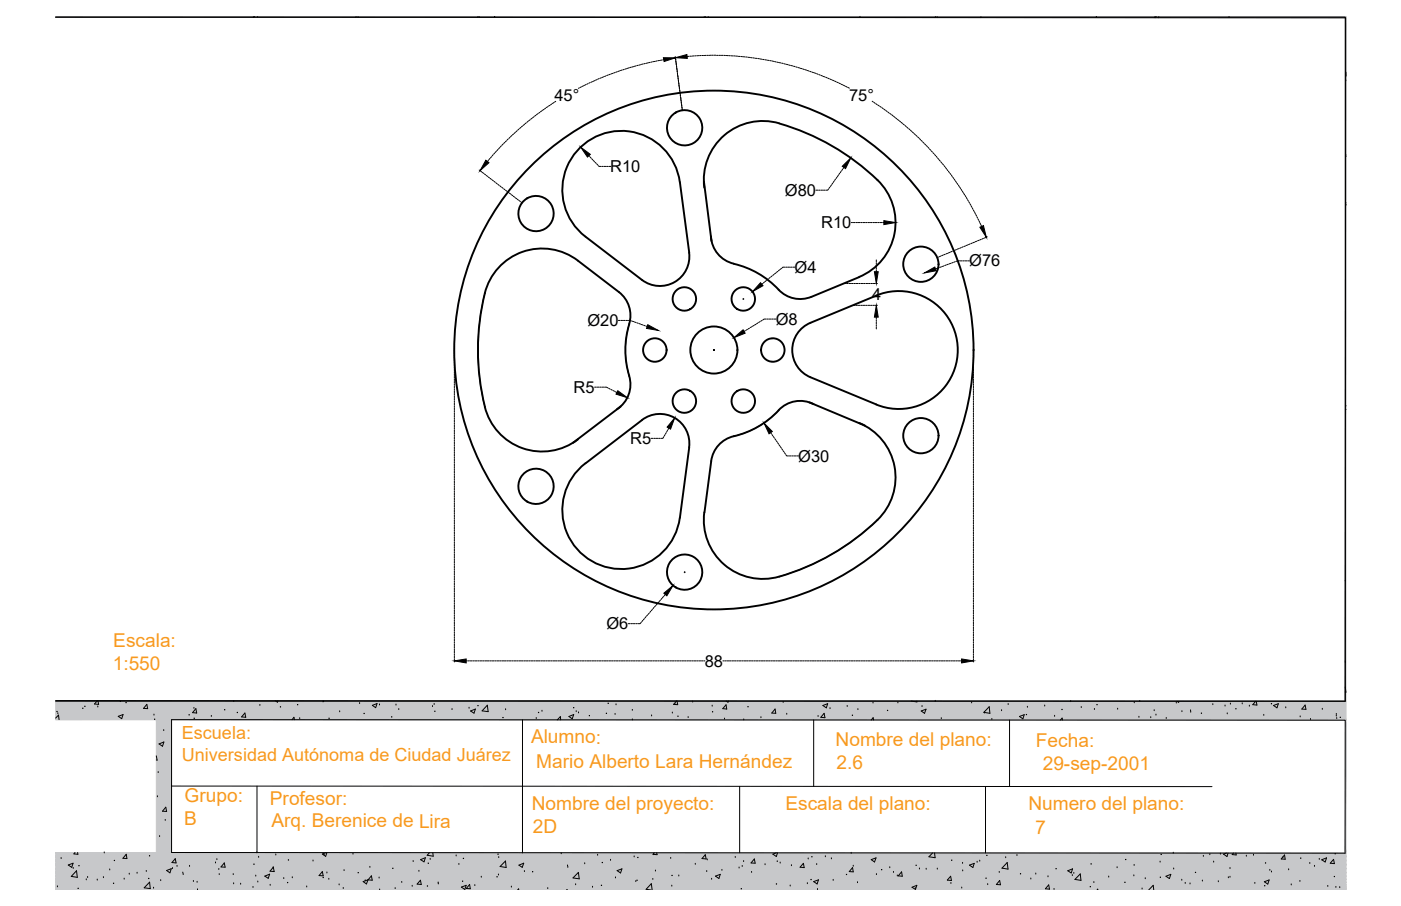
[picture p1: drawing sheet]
<svg xmlns="http://www.w3.org/2000/svg" width="432mm" height="279mm" viewBox="0 0 432 279" stroke-linecap="round" stroke-linejoin="round" font-family="sans-serif">
<defs><g id="words">
<g font-size="5.9" fill="#f8991e">
<text x="34.9" y="199.4">Escala:</text>
<text x="34.8" y="206.5">1:550</text>
<text x="163.7" y="229.2">Alumno:</text>
<text x="257.6" y="230.1">Nombre del plano:</text>
<text x="319.3" y="230.3">Fecha:</text>
<text x="165.3" y="236.9">Mario Alberto Lara Hernández</text>
<text x="257.9" y="237.3">2.6</text>
<text x="321.4" y="237.5">29-sep-2001</text>
<text x="56.9" y="247.3">Grupo:</text>
<text x="83.2" y="248.1">Profesor:</text>
<text x="163.9" y="249.7">Nombre del proyecto:</text>
<text x="242.1" y="249.8">Escala del plano:</text>
<text x="316.9" y="249.9">Numero del plano:</text>
<text x="56.8" y="254.4">B</text>
<text x="83.7" y="255.2">Arq. Berenice de Lira</text>
<text x="164.2" y="256.9">2D</text>
<text x="319.1" y="257.1">7</text>
</g>
<g font-size="5.6" fill="#f8991e">
<text x="56" y="227.9">Escuela:</text>
<text x="56" y="234.6">Universidad Autónoma de Ciudad Juárez</text>
</g>
<g font-size="5.1">
<text x="170.9" y="31">45°</text>
<text x="261.7" y="31">75°</text>
<text x="188" y="53.1">R10</text>
<text x="241.9" y="60.4">Ø80</text>
<text x="253.1" y="70.5">R10</text>
<text x="298.7" y="82.2">Ø76</text>
<text x="244.9" y="84.1">Ø4</text>
<text x="268.8" y="92.6">4</text>
<text x="181.1" y="100.6">Ø20</text>
<text x="239.1" y="100.2">Ø8</text>
<text x="176.8" y="121.2">R5</text>
<text x="194.2" y="137">R5</text>
<text x="246" y="142.4">Ø30</text>
<text x="186.9" y="194.1">Ø6</text>
<text x="217.2" y="205.6">88</text>
</g>
</g></defs>
<!-- layer: Layer2 -->
<g fill="none" stroke="#000" stroke-width=".59">
<path d="M240.1 38a18.2 18.2 0 0 0-23 19.9M240.2 38.1a72.8 72.8 0 0 1 30.3 17.5M209.5 56.2a18.2 18.2 0 0 0-27.1-13.4 18.2 18.2 0 0 0-1.9 30.2l17.4 13.3a9.1 9.1 0 0 0 10 .7 9.1 9.1 0 0 0 4.5-9.1M209.6 56.2l2.8 21.7M217 56l2.3 18.4M270.4 55.5a18.2 18.2 0 0 1-5.6 29.9M219.1 72.9a9.1 9.1 0 0 0 7.1 8.4M149.4 90.4a72.8 72.8 0 0 0 0 35M178.1 80.4a18.2 18.2 0 0 0-28.7 10M178.1 80.4l12.7 9.7a9.4 9.4 0 0 1 2.8 11.1 27.3 27.3 0 0 0 .3 14.7M226.2 81.4a27.3 27.3 0 0 1 13.8 7.9M264.8 85.4l-14.7 6.1a9.1 9.1 0 0 1-10.1-2.2"/>
<path d="M193.9 115.9a9.1 9.1 0 0 1-3.8 10.3M246.6 101.8l1.5-1.3 1.7-.9 20.3-8.5a18.2 18.2 0 0 1 25.1 16.8 18.2 18.2 0 0 1-25.1 16.8l-20.3-8.4a9.1 9.1 0 0 1-3.2-14.5zM149.4 125.4a18.2 18.2 0 0 0 28.7 10.1M191.3 125.4l-14.7 11.2M212.4 137.9a9.1 9.1 0 0 0-4.5-9 9.1 9.1 0 0 0-10 .6l-17.4 13.4a18.2 18.2 0 0 0 1.9 30.2 18.2 18.2 0 0 0 27.1-13.4M212.4 137.9l-2.8 21.8M240 126.5a28.1 28.1 0 0 1-14.8 8.3 9.1 9.1 0 0 0-6 7.4M249.5 124.1l17.1 7.1M250.8 124.6a9.1 9.1 0 0 0-10.8 1.9M264.8 130.4a18.3 18.3 0 0 1 4.2 31.3 70.1 70.1 0 0 1-31.6 16.7 18.2 18.2 0 0 1-20.3-20.4M219.2 142.2l-2.1 15.8"/>
<circle cx="211" cy="39.4" r="5.4"/>
<circle cx="165.2" cy="65.9" r="5.4"/>
<circle cx="210.9" cy="92.2" r="3.6"/>
<circle cx="229.1" cy="92.2" r="3.6"/>
<circle cx="283.8" cy="81.5" r="5.4"/>
<circle cx="201.8" cy="107.9" r="3.6"/>
<circle cx="220" cy="107.9" r="7.3"/>
<circle cx="238.2" cy="107.9" r="3.6"/>
<circle cx="210.9" cy="123.7" r="3.6"/>
<circle cx="229.1" cy="123.7" r="3.6"/>
<circle cx="283.8" cy="134.4" r="5.4"/>
<circle cx="165.2" cy="150" r="5.4"/>
<circle cx="211" cy="176.4" r="5.4"/>
</g>
<!-- layer: 0 -->
<g fill="none" stroke="#000" stroke-width=".31">
<path d="M17.1 5.3l397.6 .2-.1 210.8-397.5-.3M17.1 5.3h397.5v211h-397.5M78.5 5.1l-.4 .2M79.4 5.1l-.1 .2M109.8 5.1l-.2 .2M110.4 5.1v.2M147.4 5.1l-.3 .2M147.7 5.1v.2M217.4 5.1l-.3 .3M218.3 5.1l-.1 .3M265 5.3h.1M288.4 5.1l-.3 .3"/>
<path d="M288.8 5.1l.1 .3M302.2 5.4l.1-.1v.1M337.9 5.3h.1M356.4 5.1l-.6 .2 .2 .2M357.2 5.1l-.1 .4M414.7 22.9l.1-.2 .1 .8M414.7 24.7h.2M414.8 22.5h.1M414.7 48.2l.2 .1M414.9 47.8l-.2 .2M414.9 62.5l-.2 .1M414.9 63l-.2 .6"/>
<path d="M149.4 90.5a72.7 72.7 0 0 0 0 34.9M193.9 100a27.3 27.3 0 0 0 0 15.9M237.9 111.4l.4 .2M238.3 104.3l-.4 .2M240 126.5a27.3 27.3 0 0 1-13.8 8M414.7 126.3h.2M414.9 125.1l-.2 .3M270.5 160.3a72.8 72.8 0 0 1-30.3 17.5M30 216.1l-.9 1 1.3 .1-.2-1.1M30.1 218h.1M45.3 217.2l.2 1.3h-1.3zM59.8 218.5h.1"/>
<path d="M60.4 218.5l.2 1.4-1.2-.1zM72.1 216.3h.1M75.5 219.9l.2 1.3-1.2-.1zM84.8 216.1l.7 .4 .1-.4M99.6 216.5h.1M104.7 219.5h.1M110.8 217h.1M114.8 217.5l1.4-.5-.4 1.2zM117 217.4h.1M122 217.4h.1M133.3 217.9h.1M144.6 218.4h.1"/>
<path d="M145 219.3l1.5-.6-.4 1.2zM150.2 217.5l.3 2-1.9-.3zM155.8 218.9h.1M167 219.3h.1M177.6 219.5h.1M178.3 219.9h.1M189.9 217.4h.1M207.2 219.9h.1M208.5 216.2l-.9 1 1.3 .1-.2-1.1M213.5 216.5h.1M219.5 217.8h.1M223.8 217.4l.2 1.3-1.2-.2z"/>
<path d="M223.8 216.2l.6 .3 .1-.3M238.9 218.7l.2 1.3-1.2-.1zM253.6 217.6l1.5-.6-.4 1.3zM254 220l.3 1.3-1.3-.1zM255.8 218.5h.1M261.1 217.9h.1M264.4 218.8h.1M269.1 216.8h.1M276.7 216.8h.1M280.8 216.2l1.8 .3v-.3M283.9 219.3l1.5-.6-.5 1.3zM288.2 216.3h.1"/>
<path d="M299.5 216.8h.1M303.4 219.9h.1M304.9 217.9l.2 2.1-1.9-.3zM308.7 219.2h.1M310.7 217.3h.1M316.7 218.1h.1M322 217.7h.1M330 216.4h.1M333.2 218.2h.1M337.3 218.8h.1M344.5 218.7h.1M349.6 216.7h.1"/>
<path d="M351.3 216.3h.1M355.7 219.2h.1M362.5 216.8h.1M362.8 216.3l.5 .3 .1-.3M364.3 219.5h.1M366.9 219.2h.1M367 219.6h.1M373.8 217.3h.1M377.6 217.7h.1M379.2 217.1h.1M382.9 217.1h.1M385.1 217.8h.1"/>
<path d="M387 216.3l-.9 1 1.3 .1-.2-1.1M392.5 217.6l1.5-.6-.4 1.3zM396.3 218.3h.1M402.3 217.4l.2 1.4-1.3-.1zM407.5 218.8h.1M414.6 203.8v.4M414.6 211.9l.2 1.6-.2-.1M17.1 221.5l.9-1 .2 1.4M17.8 220.1h.1M36.4 220.9l1.5-.5-.4 1.2zM47.5 220.5h.1M48.2 233.1l.2 1.3h-.2"/>
<path d="M49 229.4l1.5-.6-.4 1.3zM50.5 225.3h.1M52.9 221.9l361.7 .2v41l-361.7-.2zM90 222l.6-.8 .2 .8M92.4 221.6h.1M161 222v41v-20.5l-108.1-.1M165.3 221.6h.1M171.7 222l1-1 .1 1M175.3 221l1.5-.6-.4 1.3zM189.6 220.3h.1M194.9 222h.1M200.8 220.8h.1"/>
<path d="M212.1 221.3h.1M223.3 221.8h.1M229.2 222h.1M234.5 221.3h.1M242.5 220.3h.1M250.8 222v20.5M252.1 221h.1M268.5 222.1l.6-.8 .1 .8M290.1 221.6h.1M311.2 222.1v20.4M314.2 221l1.5-.6-.4 1.3zM325 220.9h.1"/>
<path d="M326.8 222.1l.6-.6v.6M351 221.2h.1M354.7 221.3h.1M356.3 220.5h.1M378.2 220.1h.1M389.5 220.6h.1M400.7 221.1h.1M403.9 221.9h.1M411.9 220.3h.1M411.9 220.8h.1M412 221.6h.1M48.5 245.7h.1"/>
<path d="M49.2 258h.1M50.9 253h.1M51.1 248.9l.3 1.3h-1.3zM52.9 242.4h.1M79.2 242.5v20.4M161 242.5l212.5 .1M228 242.5v20.5M303.7 242.5v20.5M17.7 273.5h.1M18.8 264.8h.1M21 266.8l1.5-.6-.4 1.3zM22.6 267.8h.1"/>
<path d="M23.1 262.9l-.3 .4 1.2 .2-.1-.6M23.6 268.5l.2 2.1-1.8-.3zM26.6 271.3h.1M27 270.6h.1M30 271.4h.1M31.9 270.7h.1M32.1 263h.1M33.8 268.3h.1M38.3 271.1h.1M38.9 263.5l.2 1.3-1.2-.1zM39.8 269.6h.1M42.2 269.3h.1"/>
<path d="M45.1 268.7h.1M46.1 272l.2 2-1.8-.2zM47.3 273.9h.1M49.5 271.6h.1M51.4 268.4l1.4-.5-.4 1.3zM53.2 267.9h.1M54 264.8l.3 1.3-1.3-.1zM54.6 267.2h.1M56.3 269.3h.1M58.4 267.2h.1M59.6 271.8h.1M60.7 272.1h.1"/>
<path d="M60.9 274.4h.1M66.4 266.1h.1M66.8 265.1h.1M67.6 269.7h.1M69.1 266.1l.3 1.3-1.3-.1zM71.9 269.7h.1M72 272.6h.1M74.2 272.7h.1M78.8 270.2h.1M79.2 263h.1M79.5 272h.1M79.7 264.4h.1"/>
<path d="M81.6 270.2l1.5-.6-.4 1.3zM83.3 273h.1M84.2 267.6h.1M84.2 267.4l.3 1.4-1.3-.1zM85 263.7h.1M87.5 270.9h.1M90.1 270.7h.1M94.5 273.5h.1M96.5 265.5h.1M99.4 268.8l.2 1.3-1.3-.1zM100.5 262.9l-1.1 .5 1 .7 .4-1.2M100.8 269.2h.1"/>
<path d="M101.3 271.2h.1M104.5 272.9h.1M105.8 274h.1M106 268.5h.1M108.8 263.4h.1M111.9 271.9l1.5-.6-.5 1.3zM112.6 271.6h.1M114 267.5h.1M114.5 270.1l.2 1.4-1.2-.2zM116.8 270.8h.1M117 274.5h.1M121.8 274h.1"/>
<path d="M123.8 272.1h.1M127 273.3h.1M127.3 265.7h.1M129.1 268.7h.1M129.6 271.5l.2 1.3-1.2-.2zM129.6 265.1l1.5-.6-.4 1.3zM132.4 262.9l-.7 .9 1.8 .2-.1-1.1M132.6 265h.1M135 272.3h.1M135.1 272.6h.1M140.6 264h.1M141.4 266.6h.1"/>
<path d="M142.2 273.6l1.5-.6-.4 1.3zM144.7 272.8l.2 1.3-1.2-.1zM146.3 273.1h.1M148.3 270.5h.1M153.6 269.8h.1M153.7 264.5h.1M155.8 265.5l.2 2-1.9-.3zM157.6 273.6h.1M159.5 274.5l.4-.4v.4M159.9 266.8l1.5-.6-.4 1.3zM161.6 268.8h.1M168.8 274h.1"/>
<path d="M173 263.3h.1M174.9 267.1h.1M177.4 272.9h.1M178.3 269l.2 2-1.9-.3zM180.2 266.4h.1M182.6 273.6h.1M184.2 263.8h.1M188.2 265.3h.1M189.7 270.7h.1M190.2 268.5l1.5-.6-.4 1.3zM195.5 264.3h.1M196 271.9h.1"/>
<path d="M200.7 274.5l-1.6-.3 1.6-1.7 .3 2M201.2 271.2h.1M201.5 263.6h.1M201.6 263l-.3 .5 1.2 .1-.1-.6M202 268.6h.1M206.7 264.7h.1M207.1 273.3h.1M209.2 270.1h.1M214.3 266.5h.1M217.4 263.6l.2 1.3-1.2-.1zM218 265.2h.1M219.3 271.2h.1"/>
<path d="M220.5 270.2l1.5-.6-.4 1.3zM222.5 268.4h.1M226.6 264.4h.1M227.8 267.7h.1M229.2 265.7h.1M231.6 269h.1M232.5 264.9l.2 1.3-1.2-.1zM235.8 266.7h.1M239.3 263l-1.1 .4 1.1 .7 .3-1.1M240.5 266.2h.1M243.5 273.2h.1M243.9 267h.1"/>
<path d="M247.6 266.2l.3 1.4-1.3-.2zM248.8 272.5h.1M249.1 264.9h.1M250.8 271.9l1.5-.6-.5 1.3zM251.7 266.6h.1M252 274.3h.1M254.4 264.2h.1M256.2 264.9h.1M256.8 271.5h.1M262.3 263.2h.1M262.8 267.6l.2 1.3-1.3-.1zM263 267.1h.1"/>
<path d="M264.3 272.2h.1M268.5 265.1l1.5-.5-.5 1.2zM270.1 269.7h.1M274.2 267.6h.1M275.4 269h.1M276.6 270.1h.1M277.9 268.9l.2 1.3-1.2-.1zM281.1 273.6l1.5-.6-.4 1.3zM283.4 268h.1M285.5 268.1h.1M287.4 263l-1.1 1.2 1.9 .3-.2-1.5M288.9 268h.1"/>
<path d="M293 270.2l.2 1.3-1.2-.1zM296.4 273.9h.1M296.7 266.2h.1M296.7 268.6h.1M298.8 266.8l1.5-.6-.5 1.3zM301.2 265.9h.1M302 265.6h.1M304.4 272.8h.1M308 269h.1M308.1 271.5l.3 1.4-1.3-.1zM310 264.5h.1M310.4 266l.3 2-1.9-.3z"/>
<path d="M313.4 263.8h.1M317.7 271.1h.1M319.2 269.6h.1M323 270.4h.1M323.2 272.9l.3 1.3-1.3-.1zM324.9 274.3h.1M329.1 268.5l1.5-.6-.4 1.3zM330.5 270h.1M331 269.3h.1M333 269.5l.2 2-1.9-.3zM337.1 272.2h.1M338.1 274.5l.2-.3 .1 .3"/>
<path d="M341.7 270.5h.1M344.3 267.6h.1M349.5 270.1h.1M349.5 266.9h.1M352 274.2h.1M353 271h.1M354 274.5l1.4-1.5 .2 1.5M357.5 265.9h.1M359.4 270.2l1.4-.6-.4 1.3zM361.6 263.1h.1M361.7 268h.1M364.2 271.5h.1"/>
<path d="M365.3 272.4h.1M366.8 272.6h.1M370.6 271.7h.1M370.9 264.1h.1M372.9 263.6h.1M374.1 265.9h.1M375.5 271.9h.1M376.1 263.4h.1M378 263.1l-.9 .3 1.1 .7 .3-1M378.6 270.7h.1M379.1 270.5h.1M380.2 263.1l-.4 .4 1.2 .2-.1-.6"/>
<path d="M384.1 264h.1M386.3 263.8h.1M386.8 272.4h.1M389.7 271.9l1.5-.5-.5 1.2zM391.4 268.4h.1M391.9 268.9h.1M395.4 264.6h.1M395.9 263.7l.2 1.3-1.2-.1zM397.2 268.2h.1M398 272.9h.1M403.7 266.3h.1M405.1 267.2h.1"/>
<path d="M406.6 265h.1M407.4 265.1l1.5-.5-.5 1.2zM409.2 273.4h.1M411 265l.3 1.3-1.3-.1zM411.7 273.7h.1M412.9 273.7h.1"/>
</g>
<!-- layer: Layer1 -->
<circle cx="220" cy="107.9" r="80" fill="none" stroke="#000" stroke-width=".59"/>
<!-- layer: Layer4 -->
<g fill="none" stroke="#000" stroke-width=".31">
<path d="M197.4 20l-.4 .1M198.2 19.7l-.5 .2M198.9 19.6l-.5 .1M199.6 19.4l-.5 .1M200.4 19.2l-.5 .2M201.1 19.1l-.5 .1M201.8 18.9l-.5 .1M202.6 18.8l-.5 .1M203.3 18.6l-.5 .1M204 18.5l-.5 .1M204.6 18.4l-.3 .1M208.1 17.5l.1 .3"/>
<path d="M208.2 18l.1 .5M208.3 18.8l.1 .5M208.4 19.5v.5M212.3 17.4h-.5M212.6 17.3h.5M213.9 17.2l-.5 .1M214.6 17.2h-.5M215.3 17.2h-.5M216.1 17.1l-.5 .1M216.4 17.1h.4M217.6 17.1h-.5M217.8 17.1h.6"/>
<path d="M219.1 17l-.5 .1M219.3 17h.5M220.1 17h.5M220.9 17.1h.5M221.6 17.1h.5M222.3 17.1h.5M223.1 17.1h.5M223.9 17.1l.5 .1M224.6 17.2h.5M225.3 17.2h.5M226.1 17.2l.5 .1M226.8 17.3h.5"/>
<path d="M227.6 17.4h.5M228.3 17.4l.6 .1M229.1 17.5h.5M229.8 17.6h.5M230.6 17.7h.5M231.3 17.8h.5M232.1 17.8l.4 .1M232.8 18h.5M233.6 18l.5 .1M234.3 18.2l.5 .1M235 18.3l.5 .1M235.8 18.4l.5 .1"/>
<path d="M236.5 18.6h.5M237.2 18.7l.5 .1M238 18.8l.5 .1M238.7 19l.5 .1M239.4 19.1l.5 .2M240.2 19.3l.5 .1M240.9 19.5l.5 .1M241.6 19.7l.5 .1M242.4 19.8l.5 .2M159.9 39.8l-.3 .3M160.5 39.3l-.4 .3M161.1 38.8l-.4 .3"/>
<path d="M161.7 38.3l-.4 .4M162.2 37.9l-.4 .3M162.8 37.4l-.4 .3M163.4 36.9l-.4 .3M164 36.5l-.4 .3M164.6 36l-.4 .3M165.2 35.5l-.4 .3M165.8 35.1l-.4 .3M166.4 34.6l-.4 .3M167 34.2l-.4 .3M167.6 33.8l-.4 .3M168.2 33.3l-.4 .3"/>
<path d="M168.8 32.9l-.4 .3M169.5 32.5l-.5 .2M170.1 32.1l-.4 .3M170.7 31.6l-.4 .3M171.3 31.3l-.4 .2M178.6 27.1l-.3 .1M179.2 26.8l-.4 .2M179.9 26.4l-.4 .2M180.6 26.1l-.5 .2M181.2 25.8l-.4 .2M181.9 25.5l-.4 .2M182.6 25.2l-.4 .2"/>
<path d="M183.3 24.9l-.5 .2M184 24.6l-.5 .1M184.7 24.2l-.5 .2M185.4 24l-.5 .1M186.1 23.7l-.5 .2M186.7 23.4l-.4 .2M187.5 23.1l-.5 .2M188.1 22.9l-.4 .1M188.8 22.6l-.4 .2M189.6 22.4l-.5 .1M190.3 22.1l-.5 .2M191 21.9l-.5 .1"/>
<path d="M191.7 21.6l-.5 .2M192.4 21.4l-.5 .2M193.1 21.2l-.4 .1M193.8 20.9l-.5 .2M194.6 20.7l-.5 .2M195.3 20.5l-.5 .2M196 20.3l-.5 .2M196.7 20.1l-.4 .1M208.5 20.8v-.6l.1 .6M208.6 21l.1 .5M208.7 21.7v.5v-.4M208.8 23v-.5v.5"/>
<path d="M208.9 23.2l.1 .5-.1-.4M209 24.4v-.4v.5M209.1 24.7v.5M209.2 25.5l.1 .5M209.3 26.2v.5M209.4 26.9v.5M209.5 27.7l.1 .5M209.6 28.4v.5M209.7 29.2v.4M209.8 29.9v.6M209.8 30.7l.1 .5M210 31.4v.5"/>
<path d="M210.1 32.1v.6v-.5M210.2 33.4l-.1-.5 .1 .5M210.3 33.6v.3M243.1 20l.5 .2M243.8 20.2l.5 .1M244.6 20.4l.4 .1M245.3 20.6l.4 .2M246 20.8l.5 .2M246.7 21.1l.5 .1M247.4 21.3l.5 .1M248.1 21.5l.5 .1M248.8 21.7l.5 .2"/>
<path d="M249.6 22l.4 .2M250.3 22.2l.4 .2M251 22.5l.4 .1M251.7 22.7l.4 .2M252.4 23l.4 .2M253.1 23.3l.4 .2M253.7 23.6l.5 .1M254.5 23.8l.4 .2M255.1 24.1l.5 .2M255.9 24.4l.4 .2M256.5 24.7l.5 .2M257.2 25l.5 .2"/>
<path d="M257.9 25.3l.5 .2M258.6 25.6l.4 .2M259.2 26l.5 .2M259.9 26.3l.5 .2M260.6 26.6l.5 .3M261.3 26.9l.5 .3M268.8 31.2l.3 .2M269.3 31.6l.4 .2M269.9 32l.4 .3M270.6 32.4l.4 .3M271.2 32.8l.4 .3M271.8 33.2l.4 .3"/>
<path d="M272.4 33.7l.4 .3M273 34.1l.4 .3M273.6 34.6l.4 .3M274.2 35l.5 .3M274.8 35.4l.5 .3M275.4 35.9l.4 .3M276 36.3l.4 .4M276.6 36.8l.4 .3M277.2 37.3l.4 .3M277.8 37.7l.4 .4M278.3 38.2l.4 .3M278.9 38.7l.4 .3"/>
<path d="M279.5 39.2l.4 .4M280.1 39.7l.4 .3M147.7 52.4l.2 .2M148.1 52.7l.4 .4M148.7 53.2l.4 .3M149.3 53.7l.4 .2M149.9 54.1l.4 .3M150.5 54.6l.4 .3M150.5 49.5l-.3 .3M151 48.9l-.3 .3M151.1 55l.4 .3M151.5 48.3l-.3 .4"/>
<path d="M151.7 55.5l.4 .3M152 47.7l-.3 .4M152.3 55.9l.4 .3M152.5 47.2l-.4 .4M152.9 56.4l.3 .3M153 46.6l-.3 .4M153.5 56.9l.3 .3M153.5 46.1l-.3 .4M154 45.5l-.3 .4M154.1 57.3l.3 .3M154.5 45l-.3 .4M154.6 57.8l.4 .3"/>
<path d="M155.1 44.4l-.4 .4M155.2 58.2l.4 .3M155.6 43.9l-.4 .4M155.8 58.7l.5 .3M156.1 43.4l-.4 .3M156.4 59.2l.4 .3M156.6 42.9l-.3 .3M157 59.6l.4 .3M157.2 42.3l-.4 .4M157.7 41.8l-.3 .4M158.3 41.3l-.4 .3M158.8 40.8l-.3 .4"/>
<path d="M159.4 40.3l-.4 .4M181.5 48l.2 .2M181.9 48.4l.3 .4M182.4 49l.3 .3M182.9 49.5l.3 .3M183.4 50.1l.4 .3M183.9 50.6l.4 .3M184.4 51.1l.2 .2h.6M185.5 51.3h.4M186.2 51.3h.5M186.9 51.3h.6M187.7 51.3h.6"/>
<path d="M251.5 58.6h.6M252.3 58.6h.5M253 58.6h.5M253.8 58.6h.5M255.4 58.3l-.3 .3h-.5M255.8 57.7l-.3 .4M256.2 57.1l-.3 .4M256.7 56.5l-.3 .4M257.1 55.9l-.3 .4M257.5 55.3l-.3 .3M258 54.6l-.3 .4M258.4 54l-.3 .5"/>
<path d="M258.8 53.4l-.3 .4M259.2 52.8l-.2 .4M259.7 52.2l-.3 .4M260.1 51.7l-.3 .3M280.6 40.2l.4 .3M281.2 40.7l.4 .3M281.7 41.2l.4 .3M282.3 41.7l.4 .4M282.8 42.2l.4 .4M283.4 42.7l.3 .4M283.9 43.3l.4 .3M284.4 43.8l.4 .4"/>
<path d="M284.9 44.3l.4 .4M285.5 44.9l.3 .3M286 45.4l.3 .4M286.5 46l.4 .3M287 46.5l.4 .4M287.5 47.1l.4 .3M288 47.6l.4 .4M288.5 48.2l.3 .4M289 48.8l.3 .4M289.5 49.3l.3 .4M290 49.9l.3 .4M290.4 50.5l.4 .4"/>
<path d="M291 51.1l.3 .3M291.4 51.7l.3 .3M291.8 52.3l.3 .3M292.3 52.8l.3 .4M292.8 53.4l.3 .4M293.2 54l.3 .5M293.7 54.7l.3 .3M294.1 55.3l.3 .4M294.5 55.9l.3 .4M294.9 56.5l.3 .4M295.4 57.1l.3 .4M295.8 57.7l.3 .4"/>
<path d="M296.2 58.3l.3 .5M296.6 59l.3 .4M297 59.6l.3 .4M157.6 60l.4 .3M158.2 60.5l.4 .3M158.8 61l.4 .3M159.4 61.4l.4 .3M160 61.9l.4 .3M160.6 62.3l.2 .2M262.4 68.6h.4M263 68.6h.5M263.8 68.6h.5"/>
<path d="M264.5 68.6h.5M265.3 68.6h.5M266 68.6h.5M266.8 68.6h.5M267.5 68.6h.5M268.3 68.6h.5M269 68.6h.5M269.7 68.6h.6M270.5 68.6h.5M271.3 68.6h.5M272 68.6h.4M289.3 79.3l-.3 .1"/>
<path d="M289.9 79l-.4 .2M290.7 78.7l-.5 .2M291.3 78.4l-.4 .2M292.1 78.1l-.5 .2M292.7 77.8l-.4 .2M293.4 77.5l-.5 .2M294.1 77.3l-.4 .1M294.8 77l-.5 .1M295.5 76.7l-.5 .1M296.2 76.4l-.5 .2M296.9 76.1l-.5 .2M297.4 60.3l.3 .4"/>
<path d="M297.6 75.8l-.5 .2M297.8 60.9l.3 .5M298.2 61.6l.3 .4M298.3 75.5l-.5 .2M298.6 62.2l.2 .4M299 62.8l.2 .5M299 75.2l-.5 .3M299.3 63.5l.3 .4M299.7 74.9l-.5 .3M299.7 64.1l.2 .5M300 64.8l.3 .4M300.4 74.7l-.5 .2"/>
<path d="M300.4 65.5l.2 .4M300.7 66.1l.3 .5M301 74.4l-.4 .2M301.1 66.8l.2 .4M301.4 67.5l.2 .4M301.8 74.1l-.5 .2M301.8 68.1l.2 .5M302 68.8l.3 .5M302.4 69.5l.2 .3M302.4 73.8l-.4 .2M303.1 73.5l-.4 .2M303.8 73.3l-.4 .1"/>
<path d="M304.3 73l-.3 .1M190.6 98.8h.5M191.4 98.8h.5M192.2 98.8h.5M192.9 98.8h.5M193.7 98.8l.9 .2M194.8 99l.5 .2M195.5 99.3l.5 .2M196.3 99.5l.4 .2M197 99.8l.4 .2M228.9 92.2h.4M229.1 92v.3"/>
<path d="M233.6 99.6l-.4 .3M234.2 99.2l-.4 .3M234.9 98.8l-.5 .3M235 87.4l-.2 .2M235.6 87l-.4 .3M236.1 98.4h-.6l-.4 .3M236.2 86.5l-.4 .3M236.3 98.4h.5M236.8 86l-.4 .3M237.1 98.4h.5M237.4 85.6l-.4 .3M237.8 98.4h.5"/>
<path d="M238 85.1l-.4 .3M238.5 84.6l-.3 .3M238.6 98.4h.5M239.1 84.2l-.4 .3M239.7 83.7l-.4 .3M240.3 83.2l-.4 .3M240.9 82.7l-.4 .4M241.9 82.4l-.8 .2M242.1 82.4h.6M242.9 82.4h.5M243.6 82.4h.5M244.4 82.4h.5"/>
<path d="M260.1 87.4h.5M260.9 87.4h.5M261.7 87.4h.5M262.4 87.4h.5M262.9 94.2h.6M263.1 87.4h.6M263.8 94.2h.5M263.9 87.4h.5M264.5 94.2h.5M264.7 87.4h.4M265.3 94.2h.5M265.4 87.4h.5"/>
<path d="M266.1 94.2h.4M266.1 87.4h.6M266.8 94.2h.5M266.9 87.4h.5M267.5 94.2h.6M267.7 87.4h.4M268.3 94.2h.5M268.4 87.4h.5M269 94.2h.5M269.2 87.4h.5M269.8 94.2h.6M269.9 87.4h.5"/>
<path d="M270.1 80.2v.5M270.1 81v.5M270.1 81.7v.5M270.1 82.5v.5M270.1 83.2v.6M270.1 97.8v.6M270.1 98.6v.5M270.1 99.4v.5M288.8 82.8l-.5 .1M289.5 82.5l-.4 .2M290.2 82.3l-.5 .1M290.9 82l-.5 .2"/>
<path d="M291.6 81.7l-.4 .2M292.3 81.5l-.5 .1M293 81.2l-.4 .2M293.8 81l-.5 .1M294.4 80.7l-.4 .2M295.7 80.4l-1 .2M296 80.4h.5M296.7 80.4h.5M297.5 80.4h.5M298.2 80.4h.6M140 108v.3M140 108.6v.5"/>
<path d="M140 109.4v.4M140 110.1v.5M140 110.8v.6M140 111.6v.5M140 112.4v.4M140 113.1v.5M140 113.8v.6M140 114.6v.5M140 115.3v.5M140 116.1v.5M140 116.9v.5M140 117.6v.5"/>
<path d="M140 118.3v.5M140 119.1v.5M140 119.9v.5M183.3 119.4h.5M184.1 119.4h.5M184.8 119.4h.5M185.6 119.4h.5M186.3 119.4l1.1 .2M187.6 119.8l.4 .2M197.7 100l.4 .2M198.4 100.3l.4 .2M199.1 100.6l.4 .1"/>
<path d="M219.9 108h.3M220 107.8v.3M229.7 102l-.4 .2M230.4 101.6l-.4 .2M231 101.2l-.4 .2M231.7 100.8l-.4 .2M232.3 100.4l-.4 .2M233 100l-.5 .3M270.1 100.1v.5M270.1 100.9v.5M300 108v.3M300 108.6v.5"/>
<path d="M300 109.4v.4M300 110.1v.5M300 110.8v.6M300 111.6v.5M300 112.4v.4M300 113.1v.5M300 113.8v.6M300 114.6v.5M300 115.3v.5M300 116.1v.5M300 116.9v.5M300 117.6v.5"/>
<path d="M300 118.3v.5M300 119.1v.5M300 119.9v.5M140 120.6v.5M140 121.3v.5M140 122.1v.5M140 122.9v.4M140 123.6v.5M140 124.3v.6M140 125.1v.5M140 125.8v.5M140 126.6v.5"/>
<path d="M140 127.4v.5M140 128.1v.5M140 128.8v.5M140 129.6v.5M140 130.4v.5M140 131.1v.5M140 131.8v.5M140 132.6v.5M140 133.4v.4M140 134.1v.5M140 134.8v.6M140 135.6v.5"/>
<path d="M140 136.4v.4M140 137.1v.5M140 137.9v.5M140 138.6v.5M140 139.3v.5M188.3 120.1l.4 .2M189 120.5l.4 .2M189.6 120.8l.5 .2M200.7 135.2h.6M201.5 135.2h.5M202.2 135.2h.5M203 135.2h.5"/>
<path d="M204.6 134.7l-.3 .5h-.5M205 134l-.3 .5M205.4 133.4l-.3 .4M205.7 132.7l-.2 .5M206.1 132l-.2 .5M237.5 133.4l.3 .4M238 134l.2 .5M238.4 134.6l.2 .5M238.8 135.3l.3 .4M239.2 135.9l.3 .4M239.6 136.5l.3 .4M240.1 137.1l.3 .5"/>
<path d="M240.5 137.7l.3 .4M240.9 138.4l.3 .4M241.3 139l.3 .4M241.8 139.6l.3 .4M300 120.6v.5M300 121.3v.5M300 122.1v.5M300 122.9v.4M300 123.6v.5M300 124.3v.6M300 125.1v.5M300 125.8v.5"/>
<path d="M300 126.6v.5M300 127.4v.5M300 128.1v.5M300 128.8v.5M300 129.6v.5M300 130.4v.5M300 131.1v.5M300 131.8v.5M300 132.6v.5M300 133.4v.4M300 134.1v.5M300 134.8v.6"/>
<path d="M300 135.6v.5M300 136.4v.4M300 137.1v.5M300 137.9v.5M300 138.6v.5M300 139.3v.5M140 140.1v.5M140 140.9v.5M140 141.6v.5M140 142.3v.5M140 143.1v.5M140 143.9v.5"/>
<path d="M140 144.6v.5M140 145.3v.6M140 146.1v.5M140 146.9v.4M140 147.6v.5M140 148.4v.5M140 149.1v.5M140 149.9v.4M140 150.6v.5M140 151.4v.5M140 152.1v.5M140 152.8v.5"/>
<path d="M140 153.6v.5M140 154.4v.5M140 155.1v.5M140 155.8v.6M140 156.6v.5M140 157.4v.5M140 158.1v.5M140 158.8v.6M140 159.6v.5M242.2 140.2l.3 .4h.5M243.3 140.6h.5M244.1 140.6h.4"/>
<path d="M244.8 140.6h.5M245.5 140.6h.6M300 140.1v.5M300 140.9v.5M300 141.6v.5M300 142.3v.5M300 143.1v.5M300 143.9v.5M300 144.6v.5M300 145.3v.6M300 146.1v.5M300 146.9v.4"/>
<path d="M300 147.6v.5M300 148.4v.5M300 149.1v.5M300 149.9v.4M300 150.6v.5M300 151.4v.5M300 152.1v.5M300 152.8v.5M300 153.6v.5M300 154.4v.5M300 155.1v.5M300 155.8v.6"/>
<path d="M300 156.6v.5M300 157.4v.5M300 158.1v.5M300 158.8v.6M300 159.6v.5M140 160.4v.4M140 161.1v.5M140 161.9v.5M140 162.6v.5M140 163.3v.5M140 164.1v.5M140 164.9v.5"/>
<path d="M140 165.6v.5M140 166.3v.5M140 167.1v.5M140 167.9v.5M140 168.6v.5M140 169.3v.6M140 170.1v.5M140 170.9v.4M140 171.6v.5M140 172.4v.5M140 173.1v.5M140 173.9v.4"/>
<path d="M140 174.6v.5M140 175.4v.5M140 176.1v.5M140 176.8v.5M140 177.6v.5M140 178.4v.5M140 179.1v.5M140 179.8v.6M210.9 176.5h.3M211 176.3v.3M300 160.4v.4M300 161.1v.5"/>
<path d="M300 161.9v.5M300 162.6v.5M300 163.3v.5M300 164.1v.5M300 164.9v.5M300 165.6v.5M300 166.3v.5M300 167.1v.5M300 167.9v.5M300 168.6v.5M300 169.3v.6M300 170.1v.5"/>
<path d="M300 170.9v.4M300 171.6v.5M300 172.4v.5M300 173.1v.5M300 173.9v.4M300 174.6v.5M300 175.4v.5M300 176.1v.5M300 176.8v.5M300 177.6v.5M300 178.4v.5M300 179.1v.5"/>
<path d="M300 179.8v.6M140 180.6v.5M140 181.4v.5M140 182.1v.5M140 182.9v.5M140 183.6v.5M140 184.4v.4M140 185.1v.5M140 185.9v.5M140 186.6v.5M140 187.3v.5M140 188.1v.5"/>
<path d="M140 188.9v.5M140 189.6v.5M140 190.3v.6M140 191.1v.5M140 191.9v.5M140 192.6v.5M140 193.4v.5M140 194.1v.5M140 194.9v.4M140 195.6v.5M140 196.4v.5M140 197.1v.5"/>
<path d="M140 197.9v.4M140 198.6v.5M140 199.4v.5M193.6 192.3h.6M194.4 192.3h.5M195.2 192.3h.5M196 192.3h.4M197.7 191.9l-.4 .4h-.6M198.1 191.3l-.3 .4M198.6 190.8l-.3 .3M199.1 190.2l-.3 .4M199.6 189.6l-.3 .4"/>
<path d="M200.1 189.1l-.3 .4M200.6 188.5l-.3 .4M201.1 187.9l-.4 .4M201.5 187.3l-.2 .4M202.1 186.8l-.4 .4M202.6 186.2l-.4 .4M203 185.6l-.3 .4M203.5 185.1l-.3 .4M204 184.5l-.3 .4M204.5 184l-.3 .3M205.1 183.3l-.4 .5M300 180.6v.5"/>
<path d="M300 181.4v.5M300 182.1v.5M300 182.9v.5M300 183.6v.5M300 184.4v.4M300 185.1v.5M300 185.9v.5M300 186.6v.5M300 187.3v.5M300 188.1v.5M300 188.9v.5M300 189.6v.5"/>
<path d="M300 190.3v.6M300 191.1v.5M300 191.9v.5M300 192.6v.5M300 193.4v.5M300 194.1v.5M300 194.9v.4M300 195.6v.5M300 196.4v.5M300 197.1v.5M300 197.9v.4M300 198.6v.5"/>
<path d="M300 199.4v.5M140 200.1v.5M140 200.8v.6M140 201.6v.5M140 202.4v.5M140 203.1v.5M140 203.8v.3M143.7 203.8h.3M144.2 203.8h.5M144.9 203.8h.6M145.7 203.8h.5M146.5 203.8h.5"/>
<path d="M147.2 203.8h.5M148 203.8h.5M148.7 203.8h.5M149.5 203.8h.5M150.2 203.8h.5M151 203.8h.5M151.7 203.8h.5M152.5 203.8h.5M153.2 203.8h.5M154 203.8h.5M154.7 203.8h.5M155.4 203.8h.6"/>
<path d="M156.2 203.8h.5M157 203.8h.5M157.7 203.8h.5M158.5 203.8h.5M159.2 203.8h.5M160 203.8h.5M160.7 203.8h.5M161.5 203.8h.5M162.2 203.8h.5M163 203.8h.4M163.7 203.8h.5M164.5 203.8h.5"/>
<path d="M165.2 203.8h.5M165.9 203.8h.6M166.7 203.8h.5M167.5 203.8h.5M168.2 203.8h.5M169 203.8h.5M169.7 203.8h.5M170.5 203.8h.5M171.2 203.8h.5M172 203.8h.5M172.7 203.8h.5M173.5 203.8h.4"/>
<path d="M174.2 203.8h.5M175 203.8h.5M175.7 203.8h.5M176.4 203.8h.6M177.2 203.8h.5M178 203.8h.5M178.7 203.8h.5M179.5 203.8h.5M180.2 203.8h.5M181 203.8h.5M181.7 203.8h.5M182.5 203.8h.5"/>
<path d="M183.2 203.8h.5M184 203.8h.4M184.7 203.8h.5M185.5 203.8h.5M186.2 203.8h.5M186.9 203.8h.6M187.7 203.8h.5M188.5 203.8h.5M189.2 203.8h.5M189.9 203.8h.6M190.7 203.8h.5M191.5 203.8h.5"/>
<path d="M192.2 203.8h.5M193 203.8h.5M193.7 203.8h.5M194.5 203.8h.4M195.2 203.8h.5M196 203.8h.5M196.7 203.8h.5M197.5 203.8h.5M198.2 203.8h.5M199 203.8h.5M199.7 203.8h.5M200.4 203.8h.6"/>
<path d="M201.2 203.8h.5M202 203.8h.5M202.7 203.8h.5M203.5 203.8h.5M204.2 203.8h.5M205 203.8h.4M205.7 203.8h.5M206.5 203.8h.5M207.2 203.8h.5M208 203.8h.4M208.7 203.8h.5M209.5 203.8h.5"/>
<path d="M210.2 203.8h.5M210.9 203.8h.6M211.7 203.8h.5M212.5 203.8h.5M213.2 203.8h.5M214 203.8h.5M214.7 203.8h.5M215.5 203.8h.4M216.2 203.8h.5M217 203.8h.3M222.8 203.8h.3M223.4 203.8h.5"/>
<path d="M224.1 203.8h.5M224.8 203.8h.5M225.6 203.8h.5M226.4 203.8h.5M227.1 203.8h.5M227.8 203.8h.5M228.6 203.8h.5M229.4 203.8h.5M230.1 203.8h.5M230.8 203.8h.6M231.6 203.8h.5M232.4 203.8h.4"/>
<path d="M233.1 203.8h.5M233.8 203.8h.6M234.6 203.8h.5M235.3 203.8h.5M236.1 203.8h.5M236.9 203.8h.5M237.6 203.8h.5M238.3 203.8h.5M239.1 203.8h.5M239.9 203.8h.5M240.6 203.8h.5M241.3 203.8h.6"/>
<path d="M242.1 203.8h.5M242.9 203.8h.4M243.6 203.8h.5M244.3 203.8h.6M245.1 203.8h.5M245.8 203.8h.5M246.6 203.8h.5M247.4 203.8h.5M248.1 203.8h.5M248.8 203.8h.5M249.6 203.8h.5M250.4 203.8h.5"/>
<path d="M251.1 203.8h.5M251.8 203.8h.5M252.6 203.8h.5M253.4 203.8h.4M254.1 203.8h.5M254.8 203.8h.6M255.6 203.8h.5M256.4 203.8h.4M257.1 203.8h.5M257.9 203.8h.5M258.6 203.8h.5M259.3 203.8h.5"/>
<path d="M260.1 203.8h.5M260.9 203.8h.5M261.6 203.8h.5M262.3 203.8h.5M263.1 203.8h.5M263.9 203.8h.4M264.6 203.8h.5M265.3 203.8h.6M266.1 203.8h.5M266.9 203.8h.4M267.6 203.8h.5M268.4 203.8h.5"/>
<path d="M269.1 203.8h.5M269.8 203.8h.5M270.6 203.8h.5M271.4 203.8h.5M272.1 203.8h.5M272.8 203.8h.5M273.6 203.8h.5M274.4 203.8h.4M275.1 203.8h.5M275.8 203.8h.6M276.6 203.8h.5M277.4 203.8h.4"/>
<path d="M278.1 203.8h.5M278.8 203.8h.6M279.6 203.8h.5M280.3 203.8h.5M281.1 203.8h.5M281.9 203.8h.5M282.6 203.8h.5M283.3 203.8h.5M284.1 203.8h.5M284.9 203.8h.5M285.6 203.8h.5M286.3 203.8h.6"/>
<path d="M287.1 203.8h.5M287.9 203.8h.4M288.6 203.8h.5M289.3 203.8h.6M290.1 203.8h.5M290.8 203.8h.5M291.6 203.8h.5M292.4 203.8h.5M293.1 203.8h.5M293.8 203.8h.5M294.6 203.8h.5M295.4 203.8h.5"/>
<path d="M296.1 203.8h.3M300 200.1v.5M300 200.8v.6M300 201.6v.5M300 202.4v.5M300 203.1v.5M300 203.8v.3"/>
</g>
<g fill="#000" stroke="#000" stroke-width=".31">
<path d="M204.5 17.8h3.7l-3.5 1.2zM208.2 17.8l3.5-1 .1 1.2zM149.7 49.4l1 .8-2.7 2.4zM179 45.4l2.9 2.2-.8 .8zM259.6 51.3l2.6-2.6-1.6 3.3zM272.4 68l3.7 .6-3.7 .7zM302 70.1l1.1-.5 .9 3.6zM234.4 87.2l.8 .9-3.3 1.8zM269.5 83.8h1.2l-.6 3.6zM270.1 94.2l.6 3.6h-1.2zM284.9 84.2l3.2-1.8 .4 1.1zM199.6 100.1l3.3 1.8-3.6-.6z"/>
<path d="M226.2 104.1l2.8-2.4 .7 1.1zM190.4 120.5l3 2.2-3.5-1.1zM207.9 128.9l-1.2 3.4-1.1-.6zM235.5 130.4l2.5 2.7-1 .7zM204.6 182.9l2.8-2.3-1.9 3.1zM140 203.8l3.7-.6v1.2zM296.4 203.2l3.6 .6-3.6 .6z"/>
</g>
<!-- layer: 0 -->
<g fill="#c7c8ca" stroke="#c7c8ca" stroke-width=".31">
<path d="M414.9 5.5l-.2 .1z"/>
<path d="M414.7 5.6l.2 3.1z"/>
<path d="M414.6 222.1h.3v1z"/>
<path d="M414.6 262.5h.3z"/>
<path d="M17.1 262.9l397.5 .2h-397.5z"/>
<path d="M17.1 263.1l397.8 .8h-397.8z"/>
<path d="M17.1 264.2l397.8 1h-397.8z"/>
<path d="M17.1 265.2l397.8 .3h-397.8z"/>
<path d="M17.1 266.6l397.8 .2h-397.8z"/>
<path d="M17.1 267.9l397.8 .1z"/>
<path d="M17.1 268l397.8 1h-397.8z"/>
<path d="M17.1 269l397.8 .1z"/>
<path d="M17.1 270.2l397.8 1h-397.8z"/>
<path d="M17.1 271.2h397.8z"/>
<path d="M17.1 271.2l397.8 .8h-397.8z"/>
<path d="M17.1 272l397.8 .1z"/>
<path d="M17.1 272.1l397.8 .7h-397.8z"/>
<path d="M17.1 272.8l397.8 .1z"/>
<path d="M17.1 272.9l397.8 .5h-397.8z"/>
<path d="M17.1 273.4l397.8 .2z"/>
<path d="M17.1 273.6l397.8 .4h-397.8z"/>
<path d="M17.1 274l397.8 .1h-397.8z"/>
<path d="M17.1 274.1l397.8 .2h-397.8z"/>
<path d="M17.1 274.3l363.3 .2z"/>
<path d="M336.8 5.1l78.1 .2zM17.1 5.3h397.8zM17.1 5.1h319.7z"/>
<path d="M17.1 5.3l397.8 .2zM17.1 5.3l397.8 .2v-.2z"/>
<path d="M414.9 8.7l-.3 207.6h.3zM414.7 5.6l-.1 210.7z"/>
<path d="M17.1 216.1l397.5 .2h-397.5zM17.1 216l397.5 .3z"/>
<path d="M17.1 221.9h397.8v-.1zM17.1 216.4l397.8 5.4-397.8 .1z"/>
<path d="M17.1 216.4l397.8 5.4v-5.5zM17.1 216.3h397.8l-397.8 .1z"/>
<path d="M48.2 221.9h366.7zM48.2 221.9h366.7z"/>
<path d="M52.9 221.9l362 .2zM52.9 221.9l362 .2v-.2z"/>
<path d="M414.9 223.1l-.3 39.4h.3zM414.6 222.1l.3 1-.3 39.4z"/>
<path d="M48.2 221.9l4.7 41v-41zM48.2 221.9l4.7 41h-4.7z"/>
<path d="M17.1 262.9h35.8zM17.1 262.9h35.8z"/>
<path d="M414.9 262.5l-.3 .6h.3zM414.6 262.5h.3l-.3 .6z"/>
<path d="M17.1 262.9l397.5 .2zM17.1 262.9h35.8z"/>
<path d="M17.1 263.1l397.8 .8v-.8zM17.1 263.1h397.8z"/>
<path d="M17.1 264.2h397.8zM17.1 263.9l397.8 .3h-397.8z"/>
<path d="M17.1 263.9l397.8 .3v-.3zM17.1 263.9h397.8z"/>
<path d="M17.1 264.2l397.8 1v-1zM17.1 264.2h397.8z"/>
<path d="M17.1 265.2l397.8 .3v-.3zM17.1 265.2h397.8z"/>
<path d="M17.1 266.6l397.8-.1zM17.1 265.5l397.8 1-397.8 .1z"/>
<path d="M17.1 265.5l397.8 1v-1zM17.1 265.5h397.8z"/>
<path d="M17.1 266.6l397.8 .2v-.2zM17.1 266.6h397.8z"/>
<path d="M17.1 267.9l397.8-.1zM17.1 266.8l397.8 1-397.8 .1z"/>
<path d="M17.1 266.8l397.8 1v-1zM17.1 266.8h397.8z"/>
<path d="M17.1 267.9l397.8 .1zM17.1 267.9h397.8z"/>
<path d="M17.1 268l397.8 1v-1zM17.1 268h397.8z"/>
<path d="M17.1 269l397.8 .1zM17.1 269h397.8z"/>
<path d="M17.1 270.2l397.8-.1zM17.1 269.2l397.8 .9-397.8 .1z"/>
<path d="M17.1 269.2l397.8 .9v-1zM17.1 269.1h397.8z"/>
<path d="M17.1 270.2h397.8zM17.1 270.2h397.8z"/>
<path d="M17.1 270.2l397.8 1v-1zM17.1 270.2h397.8z"/>
<path d="M17.1 271.2h397.8zM17.1 271.2h397.8z"/>
<path d="M17.1 271.2l397.8 .8v-.8zM17.1 271.2h397.8z"/>
<path d="M17.1 272l397.8 .1zM17.1 272h397.8z"/>
<path d="M17.1 272.1l397.8 .7v-.7zM17.1 272.1h397.8z"/>
<path d="M17.1 272.8l397.8 .1zM17.1 272.8h397.8z"/>
<path d="M17.1 272.9l397.8 .5v-.5zM17.1 272.9h397.8z"/>
<path d="M17.1 273.4l397.8 .2zM17.1 273.4h397.8z"/>
<path d="M17.1 273.6l397.8 .4v-.4zM17.1 273.6h397.8z"/>
<path d="M17.1 274l397.8 .1v-.1zM17.1 274h397.8z"/>
<path d="M17.1 274.1l397.8 .2v-.2zM17.1 274.1h397.8z"/>
<path d="M380.4 274.5h34.5v-.2zM17.1 274.3h397.8l-34.5 .2zM17.1 274.3l363.3 .2z"/>
</g>
<g fill="#000" stroke="#000" stroke-width=".31">
<path d="M152.4 5.1h.1zM378.7 5.3h.2zM414.6 179.1h.1zM69.2 218.9h.1zM73.1 219.7h.1zM80 217.4h.2zM86.4 218h.1zM112.1 220h.2zM122.8 218.7h.2zM139.2 218.7h.2zM147.2 217.6h.2zM187.4 216.9h.1z"/>
<path d="M194.8 218.9h.2zM208.2 217.2h.1zM219.5 219.5h.2zM230.5 217.9h.1zM241.3 216.5h.2zM284.1 217.7h.2zM370.2 219.9h.2zM380.8 218.6h.2zM47.6 221.8h.2zM59.8 221.5h.1zM65.1 220.8h.1zM101.3 221.5h.2z"/>
<path d="M155 221.2v.2zM262.6 220.6h.2zM305.7 221.6v.2zM316.3 220.4h.1zM413 221.2h.2zM99.5 270.6h.2zM99.9 263.5v.2zM110.3 269.1h.2zM121 267.8h.2zM131.9 266.2h.2zM142.5 271.8h.2zM142.7 264.7h.2z"/>
<path d="M153.1 270.4h.2zM153.4 263.4h.2zM164.1 268.8h.2zM174.7 274.4h.1zM185.5 266h.2zM217.7 268.6h.2zM228.4 274.1h.2zM228.8 267v.1zM239.5 265.6h.1zM250.1 264.2h.2zM260.8 269.7h.2zM293 272.3h.2z"/>
<path d="M293.2 265.3h.2zM314.5 269.5h.1zM336.2 266.4h.2zM346.6 272.1h.2zM357.5 270.5h.2zM357.8 263.5h.2zM389.7 273.1h.2zM411.2 270.3h.2zM411.4 263.3h.2z"/>
<circle cx="17.6" cy="219.4" r=".07"/>
<circle cx="25.5" cy="218.4" r=".07"/>
<circle cx="26.2" cy="217.8" r=".07"/>
<circle cx="38.9" cy="216.7" r=".07"/>
<circle cx="91.7" cy="217.3" r=".07"/>
<circle cx="133.8" cy="217.1" r=".07"/>
<circle cx="134" cy="219.3" r=".07"/>
<circle cx="166" cy="219.7" r=".07"/>
<circle cx="176.8" cy="218.2" r=".07"/>
<circle cx="273.5" cy="219.1" r=".07"/>
<circle cx="327.3" cy="218.8" r=".07"/>
<circle cx="338.1" cy="217.3" r=".07"/>
<circle cx="391.9" cy="217" r=".07"/>
<circle cx="48.8" cy="238.1" r=".07"/>
<circle cx="58.3" cy="220.4" r=".07"/>
<circle cx="120.7" cy="221.1" r=".07"/>
<circle cx="208.9" cy="220.9" r=".07"/>
<circle cx="359.4" cy="221.4" r=".07"/>
<circle cx="24.1" cy="273.9" r=".07"/>
<circle cx="24.3" cy="267" r=".07"/>
<circle cx="35" cy="272.4" r=".07"/>
<circle cx="35.3" cy="265.3" r=".07"/>
<circle cx="45.8" cy="270.9" r=".07"/>
<circle cx="46.1" cy="263.9" r=".07"/>
<circle cx="56.5" cy="269.5" r=".07"/>
<circle cx="78" cy="273.5" r=".07"/>
<circle cx="78.3" cy="266.5" r=".07"/>
<circle cx="88.6" cy="272.2" r=".07"/>
<circle cx="88.9" cy="265.2" r=".07"/>
<circle cx="131.7" cy="273.2" r=".07"/>
<circle cx="175" cy="267.3" r=".07"/>
<circle cx="185.4" cy="273" r=".07"/>
<circle cx="196.6" cy="264.4" r=".07"/>
<circle cx="207.1" cy="270" r=".07"/>
<circle cx="239.3" cy="272.6" r=".07"/>
<circle cx="250" cy="271.2" r=".07"/>
<circle cx="271.7" cy="268.2" r=".07"/>
<circle cx="282.1" cy="273.9" r=".07"/>
<circle cx="282.4" cy="266.8" r=".07"/>
<circle cx="303.9" cy="270.8" r=".07"/>
<circle cx="304.2" cy="263.8" r=".07"/>
<circle cx="325.5" cy="267.9" r=".07"/>
<circle cx="336" cy="273.4" r=".07"/>
<circle cx="347" cy="265.1" r=".07"/>
<circle cx="368.5" cy="269" r=".07"/>
<circle cx="379.1" cy="267.7" r=".07"/>
<circle cx="390" cy="266.1" r=".07"/>
<circle cx="400.6" cy="271.7" r=".07"/>
<circle cx="400.9" cy="264.6" r=".07"/>
</g>
<use href="#words"/>
</svg>
